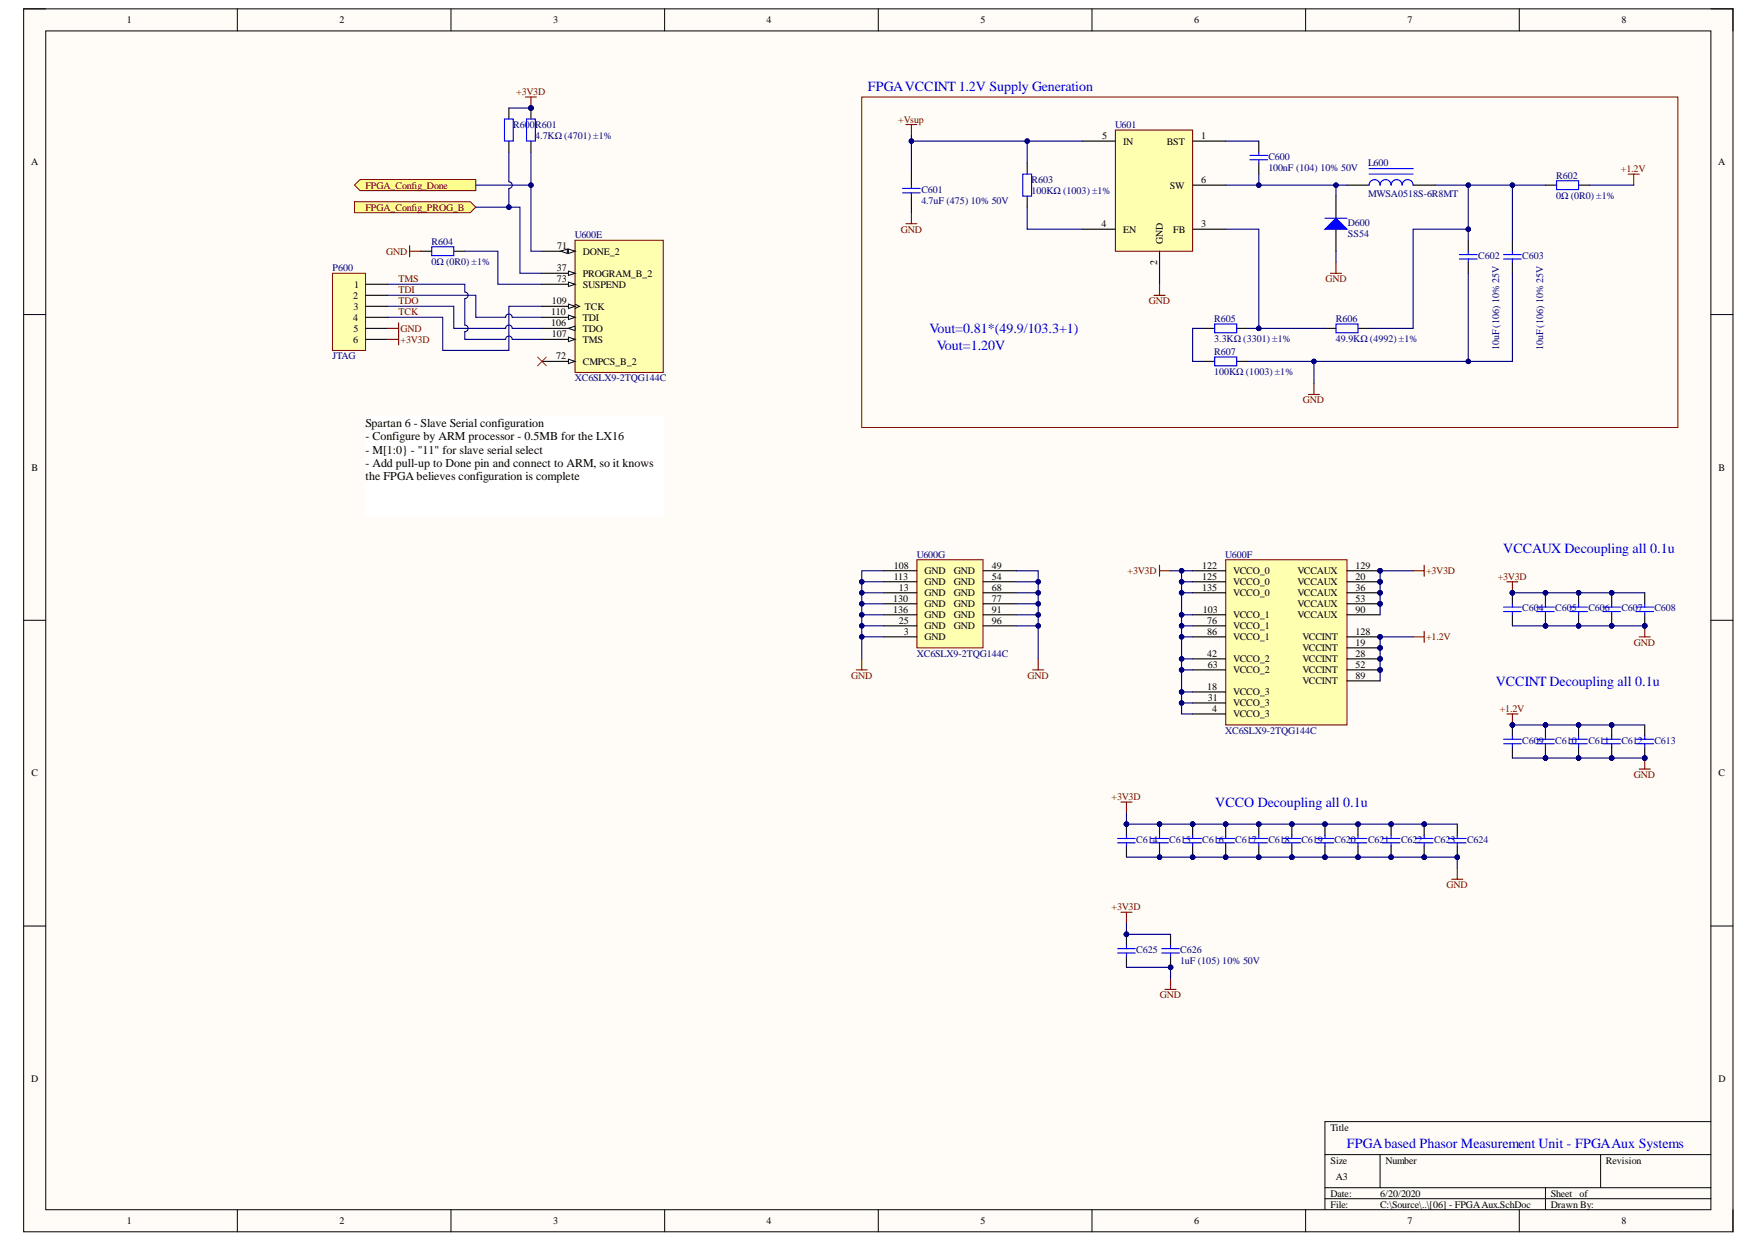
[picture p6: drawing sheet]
<svg xmlns="http://www.w3.org/2000/svg" width="297mm" height="210mm" viewBox="0 0 297 210" stroke-linecap="round" stroke-linejoin="round" font-family="sans-serif">
<defs><g id="words">
<g font-size="2.4" fill="#00f">
<text x="146.6" y="15.3">FPGAVCCINT 1.2V Supply Generation</text>
<text x="157" y="56.3">Vout=0.81*(49.9/103.3+1)</text>
<text x="158.3" y="59.1">Vout=1.20V</text>
<text x="254" y="93.5">VCCAUX Decoupling all 0.1u</text>
<text x="252.7" y="115.9">VCCINT Decoupling all 0.1u</text>
<text x="205.3" y="136.4">VCCO Decoupling all 0.1u</text>
<text x="227.6" y="194">FPGAbased Phasor Measurement Unit - FPGAAux Systems</text>
</g>
<g font-size="2">
<text x="61.8" y="72.2">Spartan 6 - Slave Serial configuration</text>
<text x="61.8" y="74.4">- Configure by ARM processor - 0.5MB for the LX16</text>
<text x="61.8" y="76.7">- M[1:0} - &quot;11&quot; for slave serial select</text>
<text x="61.8" y="78.9">- Add pull-up to Done pin and connect to ARM, so it knows</text>
<text x="61.8" y="81.2">t</text>
<text x="62.4" y="81.2">he FPGA believes configuration is complete</text>
</g>
<g font-size="1.7">
<text x="21.4" y="3.9">1</text>
<text x="57.4" y="3.9">2</text>
<text x="93.5" y="3.9">3</text>
<text x="129.5" y="3.9">4</text>
<text x="165.7" y="3.9">5</text>
<text x="201.8" y="3.9">6</text>
<text x="237.8" y="3.9">7</text>
<text x="274" y="3.9">8</text>
<text x="186.2" y="23.5">5</text>
<text x="203" y="23.5">1</text>
<text x="5.2" y="27.9">A</text>
<text x="189.8" y="24.4">IN</text>
<text x="197.1" y="24.4">BST</text>
<text x="290.3" y="27.9">A</text>
<text x="197.6" y="31.9">SW</text>
<text x="203" y="30.9">6</text>
<text x="186.1" y="38.4">4</text>
<text x="189.8" y="39.3">EN</text>
<text x="196.5" y="41.2" transform="rotate(-90 196.5 41.2)">GND</text>
<text x="198.2" y="39.3">FB</text>
<text x="203" y="38.4">3</text>
<text x="94.1" y="45.8">37</text>
<text x="94.1" y="47.7">73</text>
<text x="94.2" y="42.1">71</text>
<text x="98.5" y="46.7">PROGRAM_B_2</text>
<text x="98.5" y="43">DONE_2</text>
<text x="195.5" y="44.7" transform="rotate(-90 195.5 44.7)">2</text>
<text x="59.6" y="50.5">2</text>
<text x="59.7" y="52.3">3</text>
<text x="59.8" y="48.6">1</text>
<text x="93.2" y="53.3">110</text>
<text x="93.2" y="51.4">109</text>
<text x="98.5" y="48.6">SUSPEND</text>
<text x="98.8" y="52.3">TCK</text>
<text x="59.6" y="54.2">4</text>
<text x="59.6" y="57.9">6</text>
<text x="59.7" y="56">5</text>
<text x="93.2" y="55.1">106</text>
<text x="93.2" y="57">107</text>
<text x="98.5" y="54.2">TDI</text>
<text x="98.5" y="57.9">TMS</text>
<text x="98.5" y="56">TDO</text>
<text x="94" y="60.7">72</text>
<text x="98.5" y="61.6">CMPCS_B_2</text>
<text x="5.3" y="79.6">B</text>
<text x="290.4" y="79.6">B</text>
<text x="150.9" y="101.7">130</text>
<text x="151" y="96.1">108</text>
<text x="151" y="98">113</text>
<text x="151.9" y="99.8">13</text>
<text x="156.2" y="97.1">GND</text>
<text x="156.2" y="98.9">GND</text>
<text x="156.2" y="100.8">GND</text>
<text x="161.2" y="97.1">GND</text>
<text x="161.2" y="98.9">GND</text>
<text x="161.2" y="100.8">GND</text>
<text x="167.6" y="96.1">49</text>
<text x="167.6" y="98">54</text>
<text x="167.6" y="99.8">68</text>
<text x="167.6" y="101.7">77</text>
<text x="203.1" y="96.1">122</text>
<text x="203.1" y="98">125</text>
<text x="203.1" y="99.8">135</text>
<text x="208.4" y="97.1">VCCO_0</text>
<text x="208.4" y="98.9">VCCO_0</text>
<text x="208.4" y="100.8">VCCO_0</text>
<text x="219.2" y="97.1">VCCAUX</text>
<text x="219.2" y="98.9">VCCAUX</text>
<text x="219.2" y="100.8">VCCAUX</text>
<text x="229" y="96.1">129</text>
<text x="229" y="98">20</text>
<text x="229" y="99.8">36</text>
<text x="229" y="101.7">53</text>
<text x="150.9" y="103.6">136</text>
<text x="151.9" y="105.4">25</text>
<text x="152.7" y="107.3">3</text>
<text x="156.2" y="102.6">GND</text>
<text x="156.2" y="104.5">GND</text>
<text x="156.2" y="106.4">GND</text>
<text x="161.2" y="102.6">GND</text>
<text x="161.2" y="104.5">GND</text>
<text x="161.2" y="106.4">GND</text>
<text x="167.6" y="103.6">91</text>
<text x="167.6" y="105.4">96</text>
<text x="203.2" y="103.6">103</text>
<text x="204" y="105.4">76</text>
<text x="204" y="107.3">86</text>
<text x="208.4" y="104.5">VCCO_1</text>
<text x="208.4" y="106.4">VCCO_1</text>
<text x="219.2" y="102.6">VCCAUX</text>
<text x="219.2" y="104.5">VCCAUX</text>
<text x="229" y="103.6">90</text>
<text x="229" y="107.3">128</text>
<text x="156.2" y="108.2">GND</text>
<text x="204" y="111">42</text>
<text x="204.1" y="112.9">63</text>
<text x="208.4" y="108.2">VCCO_1</text>
<text x="208.4" y="111.9">VCCO_2</text>
<text x="208.4" y="113.8">VCCO_2</text>
<text x="220.1" y="108.2">VCCINT</text>
<text x="220.1" y="110.1">VCCINT</text>
<text x="220.1" y="111.9">VCCINT</text>
<text x="220.1" y="113.8">VCCINT</text>
<text x="229" y="109.1">19</text>
<text x="229" y="111">28</text>
<text x="229" y="112.9">52</text>
<text x="204" y="116.6">18</text>
<text x="204.1" y="118.4">31</text>
<text x="208.4" y="117.5">VCCO_3</text>
<text x="208.4" y="119.4">VCCO_3</text>
<text x="220.1" y="115.7">VCCINT</text>
<text x="229" y="114.7">89</text>
<text x="204.8" y="120.3">4</text>
<text x="208.4" y="121.2">VCCO_3</text>
<text x="5.3" y="131.2">C</text>
<text x="290.4" y="131.2">C</text>
<text x="5.2" y="182.9">D</text>
<text x="290.4" y="182.9">D</text>
<text x="224.8" y="191.1">Title</text>
<text x="224.8" y="196.6">Size</text>
<text x="234.1" y="196.6">Number</text>
<text x="271.3" y="196.6">Revision</text>
<text x="224.8" y="202.2">Date:</text>
<text x="225.7" y="199.4">A3</text>
<text x="233.2" y="202.2">6/20/2020</text>
<text x="262" y="202.2">Sheet</text>
<text x="266.9" y="202.2">of</text>
<text x="21.4" y="206.9">1</text>
<text x="57.4" y="206.9">2</text>
<text x="93.5" y="206.9">3</text>
<text x="129.5" y="206.9">4</text>
<text x="165.7" y="206.9">5</text>
<text x="201.8" y="206.9">6</text>
<text x="224.8" y="204.1">File:</text>
<text x="233.2" y="204.1">C:\Source\..\[06] - FPGAAux.SchDoc</text>
<text x="237.8" y="206.9">7</text>
<text x="262" y="204.1">Drawn By:</text>
<text x="274" y="206.9">8</text>
</g>
<g font-size="1.7" fill="#800000">
<text x="87.2" y="16.1">+3V3D</text>
<text x="151.8" y="20.7">+Vsup</text>
<text x="273.9" y="29.1">+1.2V</text>
<text x="61.8" y="31.9">FPGA_Config_Done</text>
<text x="61.8" y="35.6">FPGA_Config_PROG_B</text>
<text x="152.2" y="39.3">GND</text>
<text x="65.2" y="43">GND</text>
<text x="67.3" y="47.7">TMS</text>
<text x="224" y="47.7">GND</text>
<text x="67.3" y="49.5">TDI</text>
<text x="67.3" y="51.4">TDO</text>
<text x="67.3" y="53.3">TCK</text>
<text x="194.1" y="51.4">GND</text>
<text x="67.7" y="56">GND</text>
<text x="67.7" y="57.9">+3V3D</text>
<text x="220.1" y="68.1">GND</text>
<text x="190.5" y="97.1">+3V3D</text>
<text x="241" y="97.1">+3V3D</text>
<text x="253.1" y="98">+3V3D</text>
<text x="241" y="108.2">+1.2V</text>
<text x="276.1" y="109.1">GND</text>
<text x="143.8" y="114.7">GND</text>
<text x="173.6" y="114.7">GND</text>
<text x="253.4" y="120.3">+1.2V</text>
<text x="276.1" y="131.5">GND</text>
<text x="187.8" y="135.2">+3V3D</text>
<text x="187.8" y="153.8">+3V3D</text>
<text x="244.4" y="150.1">GND</text>
<text x="195.9" y="168.7">GND</text>
</g>
<g font-size="1.7" fill="#000080">
<text x="86.7" y="21.6">R600R601</text>
<text x="90.4" y="23.5">4.7KΩ (4701) ±1%</text>
<text x="188.4" y="21.6">U601</text>
<text x="214.3" y="27.1">C600</text>
<text x="214.3" y="28.9">100nF (104) 10% 50V</text>
<text x="231.1" y="28">L600</text>
<text x="155.7" y="32.6">C601</text>
<text x="155.7" y="34.5">4.7uF (475) 10% 50V</text>
<text x="174.3" y="30.9">R603</text>
<text x="174.3" y="32.8">100KΩ (1003) ±1%</text>
<text x="231.1" y="33.3">MWSA0518S-6R8MT</text>
<text x="263" y="30.2">R602</text>
<text x="263" y="33.6">0Ω (0R0) ±1%</text>
<text x="72.9" y="41.3">R604</text>
<text x="97.1" y="40.2">U600E</text>
<text x="227.8" y="38.2">D600</text>
<text x="227.8" y="40.1">SS54</text>
<text x="56.2" y="45.8">P600</text>
<text x="72.9" y="44.7">0Ω (0R0) ±1%</text>
<text x="249.8" y="43.8">C602</text>
<text x="257.2" y="43.8">C603</text>
<text x="205.2" y="59.9">R607</text>
<text x="205.2" y="54.4">R605</text>
<text x="205.2" y="57.7">3.3KΩ (3301) ±1%</text>
<text x="225.7" y="54.4">R606</text>
<text x="225.7" y="57.7">49.9KΩ (4992) ±1%</text>
<text x="253.3" y="59.2" transform="rotate(-90 253.3 59.2)">10uF (106) 10% 25V</text>
<text x="260.8" y="59.2" transform="rotate(-90 260.8 59.2)">10uF (106) 10% 25V</text>
<text x="56.2" y="60.7">JTAG</text>
<text x="97.1" y="64.4">XC6SLX9-2TQG144C</text>
<text x="205.2" y="63.3">100KΩ (1003) ±1%</text>
<text x="154.9" y="94.3">U600G</text>
<text x="207" y="94.3">U600F</text>
<text x="257.2" y="103.3">C604</text>
<text x="262.8" y="103.3">C605</text>
<text x="268.4" y="103.3">C606</text>
<text x="274" y="103.3">C607</text>
<text x="279.5" y="103.3">C608</text>
<text x="154.9" y="111">XC6SLX9-2TQG144C</text>
<text x="207" y="124">XC6SLX9-2TQG144C</text>
<text x="257.2" y="125.7">C609</text>
<text x="262.8" y="125.7">C610</text>
<text x="268.4" y="125.7">C611</text>
<text x="274" y="125.7">C612</text>
<text x="279.5" y="125.7">C613</text>
<text x="192" y="142.5">C614</text>
<text x="197.6" y="142.5">C615</text>
<text x="203.1" y="142.5">C616</text>
<text x="208.7" y="142.5">C617</text>
<text x="214.3" y="142.5">C618</text>
<text x="219.9" y="142.5">C619</text>
<text x="225.5" y="142.5">C620</text>
<text x="231.1" y="142.5">C621</text>
<text x="236.7" y="142.5">C622</text>
<text x="242.3" y="142.5">C623</text>
<text x="247.9" y="142.5">C624</text>
<text x="192" y="161.1">C625</text>
<text x="199.4" y="161.1">C626</text>
<text x="199.4" y="162.9">1uF (105) 10% 50V</text>
</g>
</g></defs>
<path d="M4 1.5h288.8v206.7h-288.8z" fill-rule="evenodd" fill="#fffcf8"/>
<path d="M4 1.5h288.8v206.7h-288.8z" fill="none" stroke="#000" stroke-width=".17"/>
<path d="M7.7 5.2h281.4v199.2h-281.4z" fill-rule="evenodd" fill="#fffcf8"/>
<g fill="none" stroke="#000" stroke-width=".17">
<path d="M4 1.5h3.7M7.7 5.2h281.4v199.2h-281.4zM40.1 1.5v3.7M76.2 1.5v3.7M112.3 1.5v3.7M148.4 1.5v3.7M184.5 1.5v3.7M220.6 1.5v3.7M256.7 1.5v3.7M289.1 1.5h3.7v3.7M4 53.2h3.7M289.1 53.2h3.7"/>
<path d="M4 104.8h3.7M289.1 104.8h3.7M4 156.5h3.7M289.1 156.5h3.7M223.9 195.1h65.2M233.2 195.1v5.6M270.4 195.1v5.6M289.1 189.6h-65.2v14.8M40.1 204.4v3.8M76.2 204.4v3.8M112.3 204.4v3.8M148.4 204.4v3.8"/>
<path d="M184.5 204.4v3.8M220.6 204.4v3.8M223.9 200.7h65.2M223.9 202.6h65.2M256.7 204.4v3.8M261.1 200.7v3.7M292.8 204.4v3.8"/>
</g>
<path d="M97.2 40.6h14.9v22.3h-14.9z" fill-rule="evenodd" fill="#ffffb0"/>
<path d="M97.2 40.6h14.9v22.3h-14.9z" fill="none" stroke="#800000" stroke-width=".17"/>
<path d="M91.6 46.2h5.6" fill="none" stroke="#000" stroke-width=".19"/>
<path d="M96 45.8l1.2 .4-1.2 .4z" fill="#f8fcff"/>
<path d="M96 45.8l1.2 .4-1.2 .4z" fill="none" stroke="#000" stroke-width=".17"/>
<path d="M91.6 61.1h5.6" fill="none" stroke="#000" stroke-width=".19"/>
<path d="M96 60.7l1.2 .4-1.2 .3z" fill="#f8fcff"/>
<path d="M96 60.7l1.2 .4-1.2 .3z" fill="none" stroke="#000" stroke-width=".17"/>
<path d="M91.6 42.5h5.6" fill="none" stroke="#000" stroke-width=".19"/>
<path d="M96 42.1l1.2 .4-1.2 .3z" fill="#f8fcff"/>
<path d="M96 42.1l1.2 .4-1.2 .3z" fill="none" stroke="#000" stroke-width=".17"/>
<path d="M94.7 42.5l1.2-.4v.7z" fill="#f8fcff"/>
<path d="M94.7 42.5l1.2-.4v.7z" fill="none" stroke="#000" stroke-width=".17"/>
<path d="M91.6 51.8h5.6" fill="none" stroke="#000" stroke-width=".19"/>
<path d="M96 51.4l1.2 .4-1.2 .3z" fill="#f8fcff"/>
<path d="M96 51.4l1.2 .4-1.2 .3zM97.2 51.4l.7 .4-.7 .3" fill="none" stroke="#000" stroke-width=".17"/>
<path d="M91.6 53.6h5.6" fill="none" stroke="#000" stroke-width=".19"/>
<path d="M96 53.3l1.2 .3-1.2 .4z" fill="#f8fcff"/>
<path d="M96 53.3l1.2 .3-1.2 .4z" fill="none" stroke="#000" stroke-width=".17"/>
<path d="M91.6 57.4h5.6" fill="none" stroke="#000" stroke-width=".19"/>
<path d="M96 57l1.2 .4-1.2 .3z" fill="#f8fcff"/>
<path d="M96 57l1.2 .4-1.2 .3z" fill="none" stroke="#000" stroke-width=".17"/>
<path d="M91.6 55.5h5.6" fill="none" stroke="#000" stroke-width=".19"/>
<path d="M96 55.5l1.2-.4v.8z" fill="#f8fcff"/>
<path d="M96 55.5l1.2-.4v.8z" fill="none" stroke="#000" stroke-width=".17"/>
<path d="M91.6 48h5.6" fill="none" stroke="#000" stroke-width=".19"/>
<path d="M96 47.7l1.2 .3-1.2 .4z" fill="#f8fcff"/>
<path d="M96 47.7l1.2 .3-1.2 .4z" fill="none" stroke="#000" stroke-width=".17"/>
<circle cx="233.2" cy="96.5" r=".38" fill="#000080"/>
<circle cx="233.2" cy="96.5" r=".38" fill="none" stroke="#000080" stroke-width=".17"/>
<circle cx="233.2" cy="98.3" r=".37" fill="#000080"/>
<circle cx="233.2" cy="98.3" r=".37" fill="none" stroke="#000080" stroke-width=".17"/>
<circle cx="233.2" cy="100.2" r=".37" fill="#000080"/>
<circle cx="233.2" cy="100.2" r=".37" fill="none" stroke="#000080" stroke-width=".17"/>
<circle cx="233.2" cy="102" r=".37" fill="#000080"/>
<circle cx="233.2" cy="102" r=".37" fill="none" stroke="#000080" stroke-width=".17"/>
<circle cx="233.2" cy="107.6" r=".37" fill="#000080"/>
<circle cx="233.2" cy="107.6" r=".37" fill="none" stroke="#000080" stroke-width=".17"/>
<circle cx="233.2" cy="109.5" r=".37" fill="#000080"/>
<circle cx="233.2" cy="109.5" r=".37" fill="none" stroke="#000080" stroke-width=".17"/>
<circle cx="233.2" cy="111.4" r=".37" fill="#000080"/>
<circle cx="233.2" cy="111.4" r=".37" fill="none" stroke="#000080" stroke-width=".17"/>
<circle cx="233.2" cy="113.2" r=".38" fill="#000080"/>
<circle cx="233.2" cy="113.2" r=".38" fill="none" stroke="#000080" stroke-width=".17"/>
<path d="M207.1 94.6h20.5v27.9h-20.5z" fill-rule="evenodd" fill="#ffffb0"/>
<path d="M207.1 94.6h20.5v27.9h-20.5z" fill="none" stroke="#800000" stroke-width=".17"/>
<path d="M227.6 96.5h5.6" fill="none" stroke="#000" stroke-width=".19"/>
<circle cx="233.2" cy="96.5" r=".38" fill="#000080"/>
<circle cx="233.2" cy="96.5" r=".38" fill="none" stroke="#000080" stroke-width=".17"/>
<path d="M227.6 98.3h5.6" fill="none" stroke="#000" stroke-width=".19"/>
<circle cx="233.2" cy="98.3" r=".37" fill="#000080"/>
<circle cx="233.2" cy="98.3" r=".37" fill="none" stroke="#000080" stroke-width=".17"/>
<path d="M227.6 100.2h5.6" fill="none" stroke="#000" stroke-width=".19"/>
<circle cx="233.2" cy="100.2" r=".37" fill="#000080"/>
<circle cx="233.2" cy="100.2" r=".37" fill="none" stroke="#000080" stroke-width=".17"/>
<path d="M227.6 102h5.6" fill="none" stroke="#000" stroke-width=".19"/>
<circle cx="233.2" cy="102" r=".37" fill="#000080"/>
<circle cx="233.2" cy="102" r=".37" fill="none" stroke="#000080" stroke-width=".17"/>
<path d="M227.6 103.9h5.6M227.6 107.6h5.6" fill="none" stroke="#000" stroke-width=".19"/>
<circle cx="233.2" cy="107.6" r=".37" fill="#000080"/>
<circle cx="233.2" cy="107.6" r=".37" fill="none" stroke="#000080" stroke-width=".17"/>
<path d="M227.6 109.5h5.6" fill="none" stroke="#000" stroke-width=".19"/>
<circle cx="233.2" cy="109.5" r=".37" fill="#000080"/>
<circle cx="233.2" cy="109.5" r=".37" fill="none" stroke="#000080" stroke-width=".17"/>
<path d="M227.6 111.4h5.6" fill="none" stroke="#000" stroke-width=".19"/>
<circle cx="233.2" cy="111.4" r=".37" fill="#000080"/>
<circle cx="233.2" cy="111.4" r=".37" fill="none" stroke="#000080" stroke-width=".17"/>
<path d="M227.6 113.2h5.6" fill="none" stroke="#000" stroke-width=".19"/>
<circle cx="233.2" cy="113.2" r=".38" fill="#000080"/>
<circle cx="233.2" cy="113.2" r=".38" fill="none" stroke="#000080" stroke-width=".17"/>
<path d="M201.5 96.5h5.6M201.5 98.3h5.6M201.5 100.2h5.6M201.5 103.9h5.6M201.5 105.8h5.6M201.5 107.6h5.6M201.5 111.4h5.6M201.5 113.2h5.6M201.5 116.9h5.6M201.5 118.8h5.6M227.6 115.1h5.6M201.5 120.7h5.6" fill="none" stroke="#000" stroke-width=".19"/>
<path d="M154.9 94.6h11.2v14.9h-11.2z" fill-rule="evenodd" fill="#ffffb0"/>
<path d="M154.9 94.6h11.2v14.9h-11.2z" fill="none" stroke="#800000" stroke-width=".17"/>
<g fill="none" stroke="#000" stroke-width=".19">
<path d="M149.3 96.5h5.6M149.3 98.3h5.6M166.1 96.5h5.6M166.1 98.3h5.6M149.3 100.2h5.6M149.3 102h5.6M149.3 103.9h5.6M149.3 105.8h5.6M149.3 107.6h5.6M166.1 100.2h5.6M166.1 102h5.6M166.1 103.9h5.6"/>
<path d="M166.1 105.8h5.6"/>
</g>
<path d="M195.9 95.5v1.9M195.9 96.5h1.9M144.7 113.2h1.8M145.6 111.4v1.8M174.5 113.2h1.9M175.4 111.4v1.8M189.4 135.6h1.9M190.3 135.6v1.8M245.3 148.6h1.9M246.2 146.7v1.9" fill="none" stroke="#800000" stroke-width=".19"/>
<circle cx="190.3" cy="139.3" r=".37" fill="#000080"/>
<circle cx="190.3" cy="139.3" r=".37" fill="none" stroke="#000080" stroke-width=".17"/>
<path d="M190.3 139.3v1.8M190.3 143v1.9" fill="none" stroke="#000" stroke-width=".19"/>
<circle cx="190.3" cy="139.3" r=".37" fill="#000080"/>
<circle cx="190.3" cy="139.3" r=".37" fill="none" stroke="#000080" stroke-width=".17"/>
<path d="M188.8 141.7h3M188.8 142.4h3M190.3 141.1v.6M190.3 142.4v.6" fill="none" stroke="#00f" stroke-width=".19"/>
<circle cx="195.9" cy="144.9" r=".37" fill="#000080"/>
<circle cx="195.9" cy="144.9" r=".37" fill="none" stroke="#000080" stroke-width=".17"/>
<circle cx="195.9" cy="139.3" r=".37" fill="#000080"/>
<circle cx="195.9" cy="139.3" r=".37" fill="none" stroke="#000080" stroke-width=".17"/>
<path d="M195.9 143v1.9" fill="none" stroke="#000" stroke-width=".19"/>
<circle cx="195.9" cy="144.9" r=".37" fill="#000080"/>
<circle cx="195.9" cy="144.9" r=".37" fill="none" stroke="#000080" stroke-width=".17"/>
<path d="M195.9 139.3v1.8" fill="none" stroke="#000" stroke-width=".19"/>
<circle cx="195.9" cy="139.3" r=".37" fill="#000080"/>
<circle cx="195.9" cy="139.3" r=".37" fill="none" stroke="#000080" stroke-width=".17"/>
<path d="M194.4 141.7h3M194.4 142.4h3M195.9 141.1v.6M195.9 142.4v.6" fill="none" stroke="#00f" stroke-width=".19"/>
<circle cx="201.5" cy="144.9" r=".38" fill="#000080"/>
<circle cx="201.5" cy="144.9" r=".38" fill="none" stroke="#000080" stroke-width=".17"/>
<circle cx="201.5" cy="139.3" r=".37" fill="#000080"/>
<circle cx="201.5" cy="139.3" r=".37" fill="none" stroke="#000080" stroke-width=".17"/>
<path d="M201.5 143v1.9" fill="none" stroke="#000" stroke-width=".19"/>
<circle cx="201.5" cy="144.9" r=".38" fill="#000080"/>
<circle cx="201.5" cy="144.9" r=".38" fill="none" stroke="#000080" stroke-width=".17"/>
<path d="M201.5 139.3v1.8" fill="none" stroke="#000" stroke-width=".19"/>
<circle cx="201.5" cy="139.3" r=".37" fill="#000080"/>
<circle cx="201.5" cy="139.3" r=".37" fill="none" stroke="#000080" stroke-width=".17"/>
<path d="M200 141.7h3M200 142.4h3M201.5 141.1v.6M201.5 142.4v.6" fill="none" stroke="#00f" stroke-width=".19"/>
<circle cx="207.1" cy="144.9" r=".37" fill="#000080"/>
<circle cx="207.1" cy="144.9" r=".37" fill="none" stroke="#000080" stroke-width=".17"/>
<circle cx="207.1" cy="139.3" r=".37" fill="#000080"/>
<circle cx="207.1" cy="139.3" r=".37" fill="none" stroke="#000080" stroke-width=".17"/>
<path d="M207.1 143v1.9" fill="none" stroke="#000" stroke-width=".19"/>
<circle cx="207.1" cy="144.9" r=".37" fill="#000080"/>
<circle cx="207.1" cy="144.9" r=".37" fill="none" stroke="#000080" stroke-width=".17"/>
<path d="M207.1 139.3v1.8" fill="none" stroke="#000" stroke-width=".19"/>
<circle cx="207.1" cy="139.3" r=".37" fill="#000080"/>
<circle cx="207.1" cy="139.3" r=".37" fill="none" stroke="#000080" stroke-width=".17"/>
<path d="M205.6 141.7h3M205.6 142.4h3M207.1 141.1v.6M207.1 142.4v.6" fill="none" stroke="#00f" stroke-width=".19"/>
<circle cx="212.7" cy="144.9" r=".38" fill="#000080"/>
<circle cx="212.7" cy="144.9" r=".38" fill="none" stroke="#000080" stroke-width=".17"/>
<circle cx="212.7" cy="139.3" r=".37" fill="#000080"/>
<circle cx="212.7" cy="139.3" r=".37" fill="none" stroke="#000080" stroke-width=".17"/>
<path d="M212.7 143v1.9" fill="none" stroke="#000" stroke-width=".19"/>
<circle cx="212.7" cy="144.9" r=".38" fill="#000080"/>
<circle cx="212.7" cy="144.9" r=".38" fill="none" stroke="#000080" stroke-width=".17"/>
<path d="M212.7 139.3v1.8" fill="none" stroke="#000" stroke-width=".19"/>
<circle cx="212.7" cy="139.3" r=".37" fill="#000080"/>
<circle cx="212.7" cy="139.3" r=".37" fill="none" stroke="#000080" stroke-width=".17"/>
<path d="M211.2 141.7h3M211.2 142.4h3M212.7 141.1v.6M212.7 142.4v.6" fill="none" stroke="#00f" stroke-width=".19"/>
<circle cx="218.3" cy="144.9" r=".37" fill="#000080"/>
<circle cx="218.3" cy="144.9" r=".37" fill="none" stroke="#000080" stroke-width=".17"/>
<circle cx="218.3" cy="139.3" r=".37" fill="#000080"/>
<circle cx="218.3" cy="139.3" r=".37" fill="none" stroke="#000080" stroke-width=".17"/>
<path d="M218.3 143v1.9" fill="none" stroke="#000" stroke-width=".19"/>
<circle cx="218.3" cy="144.9" r=".37" fill="#000080"/>
<circle cx="218.3" cy="144.9" r=".37" fill="none" stroke="#000080" stroke-width=".17"/>
<path d="M218.3 139.3v1.8" fill="none" stroke="#000" stroke-width=".19"/>
<circle cx="218.3" cy="139.3" r=".37" fill="#000080"/>
<circle cx="218.3" cy="139.3" r=".37" fill="none" stroke="#000080" stroke-width=".17"/>
<path d="M216.8 141.7h3M216.8 142.4h3M218.3 141.1v.6M218.3 142.4v.6" fill="none" stroke="#00f" stroke-width=".19"/>
<circle cx="223.9" cy="144.9" r=".37" fill="#000080"/>
<circle cx="223.9" cy="144.9" r=".37" fill="none" stroke="#000080" stroke-width=".17"/>
<circle cx="223.9" cy="139.3" r=".37" fill="#000080"/>
<circle cx="223.9" cy="139.3" r=".37" fill="none" stroke="#000080" stroke-width=".17"/>
<path d="M223.9 143v1.9" fill="none" stroke="#000" stroke-width=".19"/>
<circle cx="223.9" cy="144.9" r=".37" fill="#000080"/>
<circle cx="223.9" cy="144.9" r=".37" fill="none" stroke="#000080" stroke-width=".17"/>
<path d="M223.9 139.3v1.8" fill="none" stroke="#000" stroke-width=".19"/>
<circle cx="223.9" cy="139.3" r=".37" fill="#000080"/>
<circle cx="223.9" cy="139.3" r=".37" fill="none" stroke="#000080" stroke-width=".17"/>
<path d="M222.4 141.7h3M222.4 142.4h3M223.9 141.1v.6M223.9 142.4v.6" fill="none" stroke="#00f" stroke-width=".19"/>
<circle cx="229.5" cy="144.9" r=".37" fill="#000080"/>
<circle cx="229.5" cy="144.9" r=".37" fill="none" stroke="#000080" stroke-width=".17"/>
<circle cx="229.5" cy="139.3" r=".37" fill="#000080"/>
<circle cx="229.5" cy="139.3" r=".37" fill="none" stroke="#000080" stroke-width=".17"/>
<path d="M229.5 143v1.9" fill="none" stroke="#000" stroke-width=".19"/>
<circle cx="229.5" cy="144.9" r=".37" fill="#000080"/>
<circle cx="229.5" cy="144.9" r=".37" fill="none" stroke="#000080" stroke-width=".17"/>
<path d="M229.5 139.3v1.8" fill="none" stroke="#000" stroke-width=".19"/>
<circle cx="229.5" cy="139.3" r=".37" fill="#000080"/>
<circle cx="229.5" cy="139.3" r=".37" fill="none" stroke="#000080" stroke-width=".17"/>
<path d="M228 141.7h2.9M228 142.4h2.9M229.5 141.1v.6M229.5 142.4v.6" fill="none" stroke="#00f" stroke-width=".19"/>
<circle cx="235" cy="144.9" r=".37" fill="#000080"/>
<circle cx="235" cy="144.9" r=".37" fill="none" stroke="#000080" stroke-width=".17"/>
<circle cx="235" cy="139.3" r=".37" fill="#000080"/>
<circle cx="235" cy="139.3" r=".37" fill="none" stroke="#000080" stroke-width=".17"/>
<path d="M235 143v1.9" fill="none" stroke="#000" stroke-width=".19"/>
<circle cx="235" cy="144.9" r=".37" fill="#000080"/>
<circle cx="235" cy="144.9" r=".37" fill="none" stroke="#000080" stroke-width=".17"/>
<path d="M235 139.3v1.8" fill="none" stroke="#000" stroke-width=".19"/>
<circle cx="235" cy="139.3" r=".37" fill="#000080"/>
<circle cx="235" cy="139.3" r=".37" fill="none" stroke="#000080" stroke-width=".17"/>
<path d="M233.6 141.7h2.9M233.6 142.4h2.9M235 141.1v.6M235 142.4v.6" fill="none" stroke="#00f" stroke-width=".19"/>
<circle cx="240.6" cy="144.9" r=".37" fill="#000080"/>
<circle cx="240.6" cy="144.9" r=".37" fill="none" stroke="#000080" stroke-width=".17"/>
<circle cx="240.6" cy="139.3" r=".37" fill="#000080"/>
<circle cx="240.6" cy="139.3" r=".37" fill="none" stroke="#000080" stroke-width=".17"/>
<path d="M240.6 143v1.9" fill="none" stroke="#000" stroke-width=".19"/>
<circle cx="240.6" cy="144.9" r=".37" fill="#000080"/>
<circle cx="240.6" cy="144.9" r=".37" fill="none" stroke="#000080" stroke-width=".17"/>
<path d="M240.6 139.3v1.8" fill="none" stroke="#000" stroke-width=".19"/>
<circle cx="240.6" cy="139.3" r=".37" fill="#000080"/>
<circle cx="240.6" cy="139.3" r=".37" fill="none" stroke="#000080" stroke-width=".17"/>
<path d="M239.1 141.7h3M239.1 142.4h3M240.6 141.1v.6M240.6 142.4v.6" fill="none" stroke="#00f" stroke-width=".19"/>
<circle cx="246.2" cy="144.9" r=".37" fill="#000080"/>
<circle cx="246.2" cy="144.9" r=".37" fill="none" stroke="#000080" stroke-width=".17"/>
<path d="M246.2 143v1.9" fill="none" stroke="#000" stroke-width=".19"/>
<circle cx="246.2" cy="144.9" r=".37" fill="#000080"/>
<circle cx="246.2" cy="144.9" r=".37" fill="none" stroke="#000080" stroke-width=".17"/>
<path d="M246.2 139.3v1.8" fill="none" stroke="#000" stroke-width=".19"/>
<path d="M244.7 141.7h3M244.7 142.4h3M246.2 141.1v.6M246.2 142.4v.6" fill="none" stroke="#00f" stroke-width=".19"/>
<circle cx="190.3" cy="157.9" r=".38" fill="#000080"/>
<circle cx="190.3" cy="157.9" r=".38" fill="none" stroke="#000080" stroke-width=".17"/>
<path d="M190.3 157.9v1.9M190.3 161.6v1.9" fill="none" stroke="#000" stroke-width=".19"/>
<circle cx="190.3" cy="157.9" r=".38" fill="#000080"/>
<circle cx="190.3" cy="157.9" r=".38" fill="none" stroke="#000080" stroke-width=".17"/>
<path d="M190.3 159.8v.5M188.8 160.3h3M188.8 161.1h3M190.3 161.1v.5" fill="none" stroke="#00f" stroke-width=".19"/>
<circle cx="197.8" cy="163.5" r=".37" fill="#000080"/>
<circle cx="197.8" cy="163.5" r=".37" fill="none" stroke="#000080" stroke-width=".17"/>
<path d="M197.8 161.6v1.9" fill="none" stroke="#000" stroke-width=".19"/>
<circle cx="197.8" cy="163.5" r=".37" fill="#000080"/>
<circle cx="197.8" cy="163.5" r=".37" fill="none" stroke="#000080" stroke-width=".17"/>
<path d="M197.8 157.9v1.9" fill="none" stroke="#000" stroke-width=".19"/>
<path d="M197.8 159.8v.5M196.3 160.3h3M196.3 161.1h3M197.8 161.1v.5" fill="none" stroke="#00f" stroke-width=".19"/>
<path d="M238.8 107.6h1.8M240.6 106.7v1.9M254.6 120.7h1.9M255.5 120.7v1.8M189.4 154.2h1.9M190.3 154.2v1.8M196.8 167.2h1.9M197.8 165.3v1.9" fill="none" stroke="#800000" stroke-width=".19"/>
<circle cx="255.5" cy="122.5" r=".37" fill="#000080"/>
<circle cx="255.5" cy="122.5" r=".37" fill="none" stroke="#000080" stroke-width=".17"/>
<path d="M277 130h1.8M277.9 128.1v1.9" fill="none" stroke="#800000" stroke-width=".19"/>
<circle cx="277.9" cy="128.1" r=".37" fill="#000080"/>
<circle cx="277.9" cy="128.1" r=".37" fill="none" stroke="#000080" stroke-width=".17"/>
<circle cx="255.5" cy="122.5" r=".37" fill="#000080"/>
<circle cx="255.5" cy="122.5" r=".37" fill="none" stroke="#000080" stroke-width=".17"/>
<path d="M255.5 122.5v1.9M255.5 126.3v1.8" fill="none" stroke="#000" stroke-width=".19"/>
<circle cx="255.5" cy="122.5" r=".37" fill="#000080"/>
<circle cx="255.5" cy="122.5" r=".37" fill="none" stroke="#000080" stroke-width=".17"/>
<path d="M254.1 124.9h2.9M254.1 125.7h2.9M255.5 124.4v.5M255.5 125.7v.6" fill="none" stroke="#00f" stroke-width=".19"/>
<circle cx="261.1" cy="128.1" r=".37" fill="#000080"/>
<circle cx="261.1" cy="128.1" r=".37" fill="none" stroke="#000080" stroke-width=".17"/>
<circle cx="261.1" cy="122.5" r=".37" fill="#000080"/>
<circle cx="261.1" cy="122.5" r=".37" fill="none" stroke="#000080" stroke-width=".17"/>
<path d="M261.1 126.3v1.8" fill="none" stroke="#000" stroke-width=".19"/>
<circle cx="261.1" cy="128.1" r=".37" fill="#000080"/>
<circle cx="261.1" cy="128.1" r=".37" fill="none" stroke="#000080" stroke-width=".17"/>
<path d="M261.1 122.5v1.9" fill="none" stroke="#000" stroke-width=".19"/>
<circle cx="261.1" cy="122.5" r=".37" fill="#000080"/>
<circle cx="261.1" cy="122.5" r=".37" fill="none" stroke="#000080" stroke-width=".17"/>
<path d="M259.6 124.9h3M259.6 125.7h3M261.1 124.4v.5M261.1 125.7v.6" fill="none" stroke="#00f" stroke-width=".19"/>
<circle cx="266.7" cy="128.1" r=".37" fill="#000080"/>
<circle cx="266.7" cy="128.1" r=".37" fill="none" stroke="#000080" stroke-width=".17"/>
<circle cx="266.7" cy="122.5" r=".37" fill="#000080"/>
<circle cx="266.7" cy="122.5" r=".37" fill="none" stroke="#000080" stroke-width=".17"/>
<path d="M266.7 126.3v1.8" fill="none" stroke="#000" stroke-width=".19"/>
<circle cx="266.7" cy="128.1" r=".37" fill="#000080"/>
<circle cx="266.7" cy="128.1" r=".37" fill="none" stroke="#000080" stroke-width=".17"/>
<path d="M266.7 122.5v1.9" fill="none" stroke="#000" stroke-width=".19"/>
<circle cx="266.7" cy="122.5" r=".37" fill="#000080"/>
<circle cx="266.7" cy="122.5" r=".37" fill="none" stroke="#000080" stroke-width=".17"/>
<path d="M265.2 124.9h3M265.2 125.7h3M266.7 124.4v.5M266.7 125.7v.6" fill="none" stroke="#00f" stroke-width=".19"/>
<circle cx="272.3" cy="128.1" r=".38" fill="#000080"/>
<circle cx="272.3" cy="128.1" r=".38" fill="none" stroke="#000080" stroke-width=".17"/>
<circle cx="272.3" cy="122.5" r=".37" fill="#000080"/>
<circle cx="272.3" cy="122.5" r=".37" fill="none" stroke="#000080" stroke-width=".17"/>
<path d="M272.3 126.3v1.8" fill="none" stroke="#000" stroke-width=".19"/>
<circle cx="272.3" cy="128.1" r=".38" fill="#000080"/>
<circle cx="272.3" cy="128.1" r=".38" fill="none" stroke="#000080" stroke-width=".17"/>
<path d="M272.3 122.5v1.9" fill="none" stroke="#000" stroke-width=".19"/>
<circle cx="272.3" cy="122.5" r=".37" fill="#000080"/>
<circle cx="272.3" cy="122.5" r=".37" fill="none" stroke="#000080" stroke-width=".17"/>
<path d="M270.8 124.9h3M270.8 125.7h3M272.3 124.4v.5M272.3 125.7v.6" fill="none" stroke="#00f" stroke-width=".19"/>
<circle cx="277.9" cy="128.1" r=".37" fill="#000080"/>
<circle cx="277.9" cy="128.1" r=".37" fill="none" stroke="#000080" stroke-width=".17"/>
<path d="M277.9 126.3v1.8" fill="none" stroke="#000" stroke-width=".19"/>
<circle cx="277.9" cy="128.1" r=".37" fill="#000080"/>
<circle cx="277.9" cy="128.1" r=".37" fill="none" stroke="#000080" stroke-width=".17"/>
<path d="M277.9 122.5v1.9" fill="none" stroke="#000" stroke-width=".19"/>
<path d="M276.4 124.9h3M276.4 125.7h3M277.9 124.4v.5M277.9 125.7v.6" fill="none" stroke="#00f" stroke-width=".19"/>
<path d="M238.8 96.5h1.8M240.6 95.5v1.9M277 107.6h1.8M277.9 105.8v1.8" fill="none" stroke="#800000" stroke-width=".19"/>
<circle cx="277.9" cy="105.8" r=".37" fill="#000080"/>
<circle cx="277.9" cy="105.8" r=".37" fill="none" stroke="#000080" stroke-width=".17"/>
<circle cx="255.5" cy="100.2" r=".37" fill="#000080"/>
<circle cx="255.5" cy="100.2" r=".37" fill="none" stroke="#000080" stroke-width=".17"/>
<path d="M255.5 100.2v1.8M255.5 103.9v1.9" fill="none" stroke="#000" stroke-width=".19"/>
<circle cx="255.5" cy="100.2" r=".37" fill="#000080"/>
<circle cx="255.5" cy="100.2" r=".37" fill="none" stroke="#000080" stroke-width=".17"/>
<path d="M254.1 102.6h2.9M254.1 103.4h2.9M255.5 102v.6M255.5 103.4v.5" fill="none" stroke="#00f" stroke-width=".19"/>
<circle cx="261.1" cy="105.8" r=".37" fill="#000080"/>
<circle cx="261.1" cy="105.8" r=".37" fill="none" stroke="#000080" stroke-width=".17"/>
<circle cx="261.1" cy="100.2" r=".37" fill="#000080"/>
<circle cx="261.1" cy="100.2" r=".37" fill="none" stroke="#000080" stroke-width=".17"/>
<path d="M261.1 103.9v1.9" fill="none" stroke="#000" stroke-width=".19"/>
<circle cx="261.1" cy="105.8" r=".37" fill="#000080"/>
<circle cx="261.1" cy="105.8" r=".37" fill="none" stroke="#000080" stroke-width=".17"/>
<path d="M261.1 100.2v1.8" fill="none" stroke="#000" stroke-width=".19"/>
<circle cx="261.1" cy="100.2" r=".37" fill="#000080"/>
<circle cx="261.1" cy="100.2" r=".37" fill="none" stroke="#000080" stroke-width=".17"/>
<path d="M259.6 102.6h3M259.6 103.4h3M261.1 102v.6M261.1 103.4v.5" fill="none" stroke="#00f" stroke-width=".19"/>
<circle cx="266.7" cy="105.8" r=".37" fill="#000080"/>
<circle cx="266.7" cy="105.8" r=".37" fill="none" stroke="#000080" stroke-width=".17"/>
<circle cx="266.7" cy="100.2" r=".37" fill="#000080"/>
<circle cx="266.7" cy="100.2" r=".37" fill="none" stroke="#000080" stroke-width=".17"/>
<path d="M266.7 103.9v1.9" fill="none" stroke="#000" stroke-width=".19"/>
<circle cx="266.7" cy="105.8" r=".37" fill="#000080"/>
<circle cx="266.7" cy="105.8" r=".37" fill="none" stroke="#000080" stroke-width=".17"/>
<path d="M266.7 100.2v1.8" fill="none" stroke="#000" stroke-width=".19"/>
<circle cx="266.7" cy="100.2" r=".37" fill="#000080"/>
<circle cx="266.7" cy="100.2" r=".37" fill="none" stroke="#000080" stroke-width=".17"/>
<path d="M265.2 102.6h3M265.2 103.4h3M266.7 102v.6M266.7 103.4v.5" fill="none" stroke="#00f" stroke-width=".19"/>
<circle cx="272.3" cy="105.8" r=".38" fill="#000080"/>
<circle cx="272.3" cy="105.8" r=".38" fill="none" stroke="#000080" stroke-width=".17"/>
<circle cx="272.3" cy="100.2" r=".37" fill="#000080"/>
<circle cx="272.3" cy="100.2" r=".37" fill="none" stroke="#000080" stroke-width=".17"/>
<path d="M272.3 103.9v1.9" fill="none" stroke="#000" stroke-width=".19"/>
<circle cx="272.3" cy="105.8" r=".38" fill="#000080"/>
<circle cx="272.3" cy="105.8" r=".38" fill="none" stroke="#000080" stroke-width=".17"/>
<path d="M272.3 100.2v1.8" fill="none" stroke="#000" stroke-width=".19"/>
<circle cx="272.3" cy="100.2" r=".37" fill="#000080"/>
<circle cx="272.3" cy="100.2" r=".37" fill="none" stroke="#000080" stroke-width=".17"/>
<path d="M270.8 102.6h3M270.8 103.4h3M272.3 102v.6M272.3 103.4v.5" fill="none" stroke="#00f" stroke-width=".19"/>
<circle cx="277.9" cy="105.8" r=".37" fill="#000080"/>
<circle cx="277.9" cy="105.8" r=".37" fill="none" stroke="#000080" stroke-width=".17"/>
<path d="M277.9 103.9v1.9" fill="none" stroke="#000" stroke-width=".19"/>
<circle cx="277.9" cy="105.8" r=".37" fill="#000080"/>
<circle cx="277.9" cy="105.8" r=".37" fill="none" stroke="#000080" stroke-width=".17"/>
<path d="M277.9 100.2v1.8" fill="none" stroke="#000" stroke-width=".19"/>
<path d="M276.4 102.6h3M276.4 103.4h3M277.9 102v.6M277.9 103.4v.5" fill="none" stroke="#00f" stroke-width=".19"/>
<path d="M254.6 98.3h1.9M255.5 98.3v1.9" fill="none" stroke="#800000" stroke-width=".19"/>
<circle cx="255.5" cy="100.2" r=".37" fill="#000080"/>
<circle cx="255.5" cy="100.2" r=".37" fill="none" stroke="#000080" stroke-width=".17"/>
<path d="M145.6 16.4h137.9v55.9h-137.9z" fill="none" stroke="#800000" stroke-width=".17"/>
<path d="M56.2 46.2h5.6v13h-5.6z" fill-rule="evenodd" fill="#ffffb0"/>
<path d="M56.2 46.2h5.6v13h-5.6z" fill="none" stroke="#800000" stroke-width=".17"/>
<path d="M61.8 48h3.7M61.8 49.9h3.7M61.8 51.8h3.7M61.8 53.6h3.7M61.8 55.5h3.7M61.8 57.4h3.7" fill="none" stroke="#000" stroke-width=".19"/>
<path d="M65.5 55.5h1.9M65.5 57.4h1.9M67.4 54.6v3.7" fill="none" stroke="#800000" stroke-width=".19"/>
<path d="M61.8 70.4h50.3v16.7h-50.3z" fill-rule="evenodd" fill="#fff"/>
<path d="M61.8 70.4h50.3v16.7h-50.3z" fill="none" stroke="#fff" stroke-width=".17"/>
<path d="M59.9 31.3l.9-.9h19.6v1.8h-19.6z" fill-rule="evenodd" fill="#ffff80"/>
<path d="M59.9 31.3l.9-.9h19.6v1.8h-19.6z" fill="none" stroke="#800000" stroke-width=".17"/>
<path d="M88.8 16.4h1.8M89.7 16.4v1.9" fill="none" stroke="#800000" stroke-width=".19"/>
<circle cx="89.7" cy="18.3" r=".37" fill="#000080"/>
<circle cx="89.7" cy="18.3" r=".37" fill="none" stroke="#000080" stroke-width=".17"/>
<circle cx="89.7" cy="18.3" r=".37" fill="#000080"/>
<circle cx="89.7" cy="18.3" r=".37" fill="none" stroke="#000080" stroke-width=".17"/>
<path d="M89.7 18.3v1.8" fill="none" stroke="#000" stroke-width=".19"/>
<circle cx="89.7" cy="18.3" r=".37" fill="#000080"/>
<circle cx="89.7" cy="18.3" r=".37" fill="none" stroke="#000080" stroke-width=".17"/>
<path d="M89.7 23.8v1.9" fill="none" stroke="#000" stroke-width=".19"/>
<path d="M89 20.1h1.5v3.7h-1.5z" fill="none" stroke="#00f" stroke-width=".19"/>
<path d="M59.9 34.1h19.6l.9 .9-.9 .9h-19.6z" fill-rule="evenodd" fill="#ffff80"/>
<path d="M59.9 34.1h19.6l.9 .9-.9 .9h-19.6z" fill="none" stroke="#800000" stroke-width=".17"/>
<path d="M86 18.3v1.8M86 23.8v1.9M71.1 42.5h1.8M76.7 42.5h1.8" fill="none" stroke="#000" stroke-width=".19"/>
<path d="M85.2 20.1h1.5v3.7h-1.5zM72.9 41.7h3.8v1.5h-3.8z" fill="none" stroke="#00f" stroke-width=".19"/>
<path d="M69.2 41.5v1.9M69.2 42.5h1.9" fill="none" stroke="#800000" stroke-width=".19"/>
<path d="M90.8 60.3l1.5 1.5M92.3 60.3l-1.5 1.5" fill="none" stroke="#f00" stroke-width=".17"/>
<path d="M145.6 107.6h3.7" fill="none" stroke="#000080" stroke-width=".19"/>
<circle cx="145.6" cy="107.6" r=".37" fill="#000080"/>
<circle cx="145.6" cy="107.6" r=".37" fill="none" stroke="#000080" stroke-width=".17"/>
<path d="M80.4 35h7.4v11.2h3.8M65.5 51.8h11.2v3.7h8.7a.56 .56 0 0 1 .6-.6 .56 .56 0 0 1 .5 .6h5.1M65.5 49.9h14.9v3.7h5a.56 .56 0 0 1 .6-.5 .56 .56 0 0 1 .5 .5h5.1M65.5 48h13v1.3a.56 .56 0 0 1 .6 .6 .56 .56 0 0 1-.6 .6v4.4a.56 .56 0 0 1 .6 .6 .56 .56 0 0 1-.6 .6v1.3h6.9a.56 .56 0 0 1 .6-.6 .56 .56 0 0 1 .5 .6h5.1M78.5 42.5h5.6v5.5h7.5M91.6 51.8h-5.6v7.4h-11.2v-5.6h-9.3" fill="none" stroke="#000080" stroke-width=".19"/>
<circle cx="86" cy="35" r=".37" fill="#000080"/>
<circle cx="86" cy="35" r=".37" fill="none" stroke="#000080" stroke-width=".17"/>
<path d="M80.4 31.3h9.3v11.2h1.9" fill="none" stroke="#000080" stroke-width=".19"/>
<circle cx="89.7" cy="31.3" r=".37" fill="#000080"/>
<circle cx="89.7" cy="31.3" r=".37" fill="none" stroke="#000080" stroke-width=".17"/>
<path d="M86 18.3h3.7" fill="none" stroke="#000080" stroke-width=".19"/>
<circle cx="89.7" cy="18.3" r=".37" fill="#000080"/>
<circle cx="89.7" cy="18.3" r=".37" fill="none" stroke="#000080" stroke-width=".17"/>
<path d="M145.6 105.8h3.7" fill="none" stroke="#000080" stroke-width=".19"/>
<circle cx="145.6" cy="105.8" r=".37" fill="#000080"/>
<circle cx="145.6" cy="105.8" r=".37" fill="none" stroke="#000080" stroke-width=".17"/>
<path d="M145.6 103.9h3.7" fill="none" stroke="#000080" stroke-width=".19"/>
<circle cx="145.6" cy="103.9" r=".37" fill="#000080"/>
<circle cx="145.6" cy="103.9" r=".37" fill="none" stroke="#000080" stroke-width=".17"/>
<path d="M145.6 102h3.7" fill="none" stroke="#000080" stroke-width=".19"/>
<circle cx="145.6" cy="102" r=".37" fill="#000080"/>
<circle cx="145.6" cy="102" r=".37" fill="none" stroke="#000080" stroke-width=".17"/>
<path d="M145.6 100.2h3.7" fill="none" stroke="#000080" stroke-width=".19"/>
<circle cx="145.6" cy="100.2" r=".37" fill="#000080"/>
<circle cx="145.6" cy="100.2" r=".37" fill="none" stroke="#000080" stroke-width=".17"/>
<path d="M149.3 96.5h-3.7v1.8h3.7" fill="none" stroke="#000080" stroke-width=".19"/>
<circle cx="145.6" cy="98.3" r=".37" fill="#000080"/>
<circle cx="145.6" cy="98.3" r=".37" fill="none" stroke="#000080" stroke-width=".17"/>
<path d="M171.7 105.8h3.7" fill="none" stroke="#000080" stroke-width=".19"/>
<circle cx="175.4" cy="105.8" r=".37" fill="#000080"/>
<circle cx="175.4" cy="105.8" r=".37" fill="none" stroke="#000080" stroke-width=".17"/>
<path d="M171.7 103.9h3.7" fill="none" stroke="#000080" stroke-width=".19"/>
<circle cx="175.4" cy="103.9" r=".37" fill="#000080"/>
<circle cx="175.4" cy="103.9" r=".37" fill="none" stroke="#000080" stroke-width=".17"/>
<path d="M171.7 102h3.7" fill="none" stroke="#000080" stroke-width=".19"/>
<circle cx="175.4" cy="102" r=".37" fill="#000080"/>
<circle cx="175.4" cy="102" r=".37" fill="none" stroke="#000080" stroke-width=".17"/>
<path d="M171.7 100.2h3.7" fill="none" stroke="#000080" stroke-width=".19"/>
<circle cx="175.4" cy="100.2" r=".37" fill="#000080"/>
<circle cx="175.4" cy="100.2" r=".37" fill="none" stroke="#000080" stroke-width=".17"/>
<path d="M171.7 96.5h3.7v1.8h-3.7" fill="none" stroke="#000080" stroke-width=".19"/>
<circle cx="175.4" cy="98.3" r=".37" fill="#000080"/>
<circle cx="175.4" cy="98.3" r=".37" fill="none" stroke="#000080" stroke-width=".17"/>
<path d="M190.3 163.5h7.5v1.8" fill="none" stroke="#000080" stroke-width=".19"/>
<circle cx="197.8" cy="163.5" r=".37" fill="#000080"/>
<circle cx="197.8" cy="163.5" r=".37" fill="none" stroke="#000080" stroke-width=".17"/>
<path d="M190.3 156v1.9h7.5" fill="none" stroke="#000080" stroke-width=".19"/>
<circle cx="190.3" cy="157.9" r=".38" fill="#000080"/>
<circle cx="190.3" cy="157.9" r=".38" fill="none" stroke="#000080" stroke-width=".17"/>
<path d="M190.3 144.9h55.9v1.8" fill="none" stroke="#000080" stroke-width=".19"/>
<circle cx="246.2" cy="144.9" r=".37" fill="#000080"/>
<circle cx="246.2" cy="144.9" r=".37" fill="none" stroke="#000080" stroke-width=".17"/>
<circle cx="240.6" cy="144.9" r=".37" fill="#000080"/>
<circle cx="240.6" cy="144.9" r=".37" fill="none" stroke="#000080" stroke-width=".17"/>
<circle cx="235" cy="144.9" r=".37" fill="#000080"/>
<circle cx="235" cy="144.9" r=".37" fill="none" stroke="#000080" stroke-width=".17"/>
<circle cx="229.5" cy="144.9" r=".37" fill="#000080"/>
<circle cx="229.5" cy="144.9" r=".37" fill="none" stroke="#000080" stroke-width=".17"/>
<circle cx="223.9" cy="144.9" r=".37" fill="#000080"/>
<circle cx="223.9" cy="144.9" r=".37" fill="none" stroke="#000080" stroke-width=".17"/>
<circle cx="218.3" cy="144.9" r=".37" fill="#000080"/>
<circle cx="218.3" cy="144.9" r=".37" fill="none" stroke="#000080" stroke-width=".17"/>
<circle cx="212.7" cy="144.9" r=".38" fill="#000080"/>
<circle cx="212.7" cy="144.9" r=".38" fill="none" stroke="#000080" stroke-width=".17"/>
<circle cx="207.1" cy="144.9" r=".37" fill="#000080"/>
<circle cx="207.1" cy="144.9" r=".37" fill="none" stroke="#000080" stroke-width=".17"/>
<circle cx="201.5" cy="144.9" r=".38" fill="#000080"/>
<circle cx="201.5" cy="144.9" r=".38" fill="none" stroke="#000080" stroke-width=".17"/>
<circle cx="195.9" cy="144.9" r=".37" fill="#000080"/>
<circle cx="195.9" cy="144.9" r=".37" fill="none" stroke="#000080" stroke-width=".17"/>
<path d="M190.3 137.4v1.9h55.9" fill="none" stroke="#000080" stroke-width=".19"/>
<circle cx="190.3" cy="139.3" r=".37" fill="#000080"/>
<circle cx="190.3" cy="139.3" r=".37" fill="none" stroke="#000080" stroke-width=".17"/>
<circle cx="195.9" cy="139.3" r=".37" fill="#000080"/>
<circle cx="195.9" cy="139.3" r=".37" fill="none" stroke="#000080" stroke-width=".17"/>
<circle cx="201.5" cy="139.3" r=".37" fill="#000080"/>
<circle cx="201.5" cy="139.3" r=".37" fill="none" stroke="#000080" stroke-width=".17"/>
<circle cx="207.1" cy="139.3" r=".37" fill="#000080"/>
<circle cx="207.1" cy="139.3" r=".37" fill="none" stroke="#000080" stroke-width=".17"/>
<circle cx="212.7" cy="139.3" r=".37" fill="#000080"/>
<circle cx="212.7" cy="139.3" r=".37" fill="none" stroke="#000080" stroke-width=".17"/>
<circle cx="218.3" cy="139.3" r=".37" fill="#000080"/>
<circle cx="218.3" cy="139.3" r=".37" fill="none" stroke="#000080" stroke-width=".17"/>
<circle cx="223.9" cy="139.3" r=".37" fill="#000080"/>
<circle cx="223.9" cy="139.3" r=".37" fill="none" stroke="#000080" stroke-width=".17"/>
<circle cx="229.5" cy="139.3" r=".37" fill="#000080"/>
<circle cx="229.5" cy="139.3" r=".37" fill="none" stroke="#000080" stroke-width=".17"/>
<circle cx="235" cy="139.3" r=".37" fill="#000080"/>
<circle cx="235" cy="139.3" r=".37" fill="none" stroke="#000080" stroke-width=".17"/>
<circle cx="240.6" cy="139.3" r=".37" fill="#000080"/>
<circle cx="240.6" cy="139.3" r=".37" fill="none" stroke="#000080" stroke-width=".17"/>
<path d="M197.8 96.5h3.7" fill="none" stroke="#000080" stroke-width=".19"/>
<circle cx="199.6" cy="96.5" r=".37" fill="#000080"/>
<circle cx="199.6" cy="96.5" r=".37" fill="none" stroke="#000080" stroke-width=".17"/>
<path d="M199.6 118.8v1.9h1.9" fill="none" stroke="#000080" stroke-width=".19"/>
<circle cx="199.6" cy="118.8" r=".37" fill="#000080"/>
<circle cx="199.6" cy="118.8" r=".37" fill="none" stroke="#000080" stroke-width=".17"/>
<path d="M199.6 116.9v1.9h1.9" fill="none" stroke="#000080" stroke-width=".19"/>
<circle cx="199.6" cy="116.9" r=".37" fill="#000080"/>
<circle cx="199.6" cy="116.9" r=".37" fill="none" stroke="#000080" stroke-width=".17"/>
<circle cx="199.6" cy="118.8" r=".37" fill="#000080"/>
<circle cx="199.6" cy="118.8" r=".37" fill="none" stroke="#000080" stroke-width=".17"/>
<path d="M199.6 113.2v3.7h1.9" fill="none" stroke="#000080" stroke-width=".19"/>
<circle cx="199.6" cy="113.2" r=".37" fill="#000080"/>
<circle cx="199.6" cy="113.2" r=".37" fill="none" stroke="#000080" stroke-width=".17"/>
<circle cx="199.6" cy="116.9" r=".37" fill="#000080"/>
<circle cx="199.6" cy="116.9" r=".37" fill="none" stroke="#000080" stroke-width=".17"/>
<path d="M199.6 111.4v1.8h1.9" fill="none" stroke="#000080" stroke-width=".19"/>
<circle cx="199.6" cy="111.4" r=".37" fill="#000080"/>
<circle cx="199.6" cy="111.4" r=".37" fill="none" stroke="#000080" stroke-width=".17"/>
<circle cx="199.6" cy="113.2" r=".37" fill="#000080"/>
<circle cx="199.6" cy="113.2" r=".37" fill="none" stroke="#000080" stroke-width=".17"/>
<path d="M199.6 107.6v3.8h1.9" fill="none" stroke="#000080" stroke-width=".19"/>
<circle cx="199.6" cy="107.6" r=".37" fill="#000080"/>
<circle cx="199.6" cy="107.6" r=".37" fill="none" stroke="#000080" stroke-width=".17"/>
<circle cx="199.6" cy="111.4" r=".37" fill="#000080"/>
<circle cx="199.6" cy="111.4" r=".37" fill="none" stroke="#000080" stroke-width=".17"/>
<path d="M199.6 105.8v1.8h1.9" fill="none" stroke="#000080" stroke-width=".19"/>
<circle cx="199.6" cy="105.8" r=".37" fill="#000080"/>
<circle cx="199.6" cy="105.8" r=".37" fill="none" stroke="#000080" stroke-width=".17"/>
<circle cx="199.6" cy="107.6" r=".37" fill="#000080"/>
<circle cx="199.6" cy="107.6" r=".37" fill="none" stroke="#000080" stroke-width=".17"/>
<path d="M199.6 103.9v1.9h1.9" fill="none" stroke="#000080" stroke-width=".19"/>
<circle cx="199.6" cy="103.9" r=".37" fill="#000080"/>
<circle cx="199.6" cy="103.9" r=".37" fill="none" stroke="#000080" stroke-width=".17"/>
<circle cx="199.6" cy="105.8" r=".37" fill="#000080"/>
<circle cx="199.6" cy="105.8" r=".37" fill="none" stroke="#000080" stroke-width=".17"/>
<path d="M199.6 100.2v3.7h1.9" fill="none" stroke="#000080" stroke-width=".19"/>
<circle cx="199.6" cy="103.9" r=".37" fill="#000080"/>
<circle cx="199.6" cy="103.9" r=".37" fill="none" stroke="#000080" stroke-width=".17"/>
<circle cx="199.6" cy="100.2" r=".37" fill="#000080"/>
<circle cx="199.6" cy="100.2" r=".37" fill="none" stroke="#000080" stroke-width=".17"/>
<path d="M199.6 98.3v1.9h1.9" fill="none" stroke="#000080" stroke-width=".19"/>
<circle cx="199.6" cy="100.2" r=".37" fill="#000080"/>
<circle cx="199.6" cy="100.2" r=".37" fill="none" stroke="#000080" stroke-width=".17"/>
<circle cx="199.6" cy="98.3" r=".37" fill="#000080"/>
<circle cx="199.6" cy="98.3" r=".37" fill="none" stroke="#000080" stroke-width=".17"/>
<path d="M199.6 96.5v1.8h1.9" fill="none" stroke="#000080" stroke-width=".19"/>
<circle cx="199.6" cy="98.3" r=".37" fill="#000080"/>
<circle cx="199.6" cy="98.3" r=".37" fill="none" stroke="#000080" stroke-width=".17"/>
<circle cx="199.6" cy="96.5" r=".37" fill="#000080"/>
<circle cx="199.6" cy="96.5" r=".37" fill="none" stroke="#000080" stroke-width=".17"/>
<path d="M238.8 107.6h-5.6v7.5" fill="none" stroke="#000080" stroke-width=".19"/>
<circle cx="233.2" cy="107.6" r=".37" fill="#000080"/>
<circle cx="233.2" cy="107.6" r=".37" fill="none" stroke="#000080" stroke-width=".17"/>
<circle cx="233.2" cy="109.5" r=".37" fill="#000080"/>
<circle cx="233.2" cy="109.5" r=".37" fill="none" stroke="#000080" stroke-width=".17"/>
<circle cx="233.2" cy="111.4" r=".37" fill="#000080"/>
<circle cx="233.2" cy="111.4" r=".37" fill="none" stroke="#000080" stroke-width=".17"/>
<circle cx="233.2" cy="113.2" r=".38" fill="#000080"/>
<circle cx="233.2" cy="113.2" r=".38" fill="none" stroke="#000080" stroke-width=".17"/>
<path d="M238.8 96.5h-5.6v7.4" fill="none" stroke="#000080" stroke-width=".19"/>
<circle cx="233.2" cy="96.5" r=".38" fill="#000080"/>
<circle cx="233.2" cy="96.5" r=".38" fill="none" stroke="#000080" stroke-width=".17"/>
<circle cx="233.2" cy="98.3" r=".37" fill="#000080"/>
<circle cx="233.2" cy="98.3" r=".37" fill="none" stroke="#000080" stroke-width=".17"/>
<circle cx="233.2" cy="100.2" r=".37" fill="#000080"/>
<circle cx="233.2" cy="100.2" r=".37" fill="none" stroke="#000080" stroke-width=".17"/>
<circle cx="233.2" cy="102" r=".37" fill="#000080"/>
<circle cx="233.2" cy="102" r=".37" fill="none" stroke="#000080" stroke-width=".17"/>
<path d="M255.5 128.1h22.4" fill="none" stroke="#000080" stroke-width=".19"/>
<circle cx="277.9" cy="128.1" r=".37" fill="#000080"/>
<circle cx="277.9" cy="128.1" r=".37" fill="none" stroke="#000080" stroke-width=".17"/>
<circle cx="272.3" cy="128.1" r=".38" fill="#000080"/>
<circle cx="272.3" cy="128.1" r=".38" fill="none" stroke="#000080" stroke-width=".17"/>
<circle cx="266.7" cy="128.1" r=".37" fill="#000080"/>
<circle cx="266.7" cy="128.1" r=".37" fill="none" stroke="#000080" stroke-width=".17"/>
<circle cx="261.1" cy="128.1" r=".37" fill="#000080"/>
<circle cx="261.1" cy="128.1" r=".37" fill="none" stroke="#000080" stroke-width=".17"/>
<path d="M255.5 122.5h22.4" fill="none" stroke="#000080" stroke-width=".19"/>
<circle cx="255.5" cy="122.5" r=".37" fill="#000080"/>
<circle cx="255.5" cy="122.5" r=".37" fill="none" stroke="#000080" stroke-width=".17"/>
<circle cx="261.1" cy="122.5" r=".37" fill="#000080"/>
<circle cx="261.1" cy="122.5" r=".37" fill="none" stroke="#000080" stroke-width=".17"/>
<circle cx="266.7" cy="122.5" r=".37" fill="#000080"/>
<circle cx="266.7" cy="122.5" r=".37" fill="none" stroke="#000080" stroke-width=".17"/>
<circle cx="272.3" cy="122.5" r=".37" fill="#000080"/>
<circle cx="272.3" cy="122.5" r=".37" fill="none" stroke="#000080" stroke-width=".17"/>
<path d="M255.5 105.8h22.4" fill="none" stroke="#000080" stroke-width=".19"/>
<circle cx="277.9" cy="105.8" r=".37" fill="#000080"/>
<circle cx="277.9" cy="105.8" r=".37" fill="none" stroke="#000080" stroke-width=".17"/>
<circle cx="272.3" cy="105.8" r=".38" fill="#000080"/>
<circle cx="272.3" cy="105.8" r=".38" fill="none" stroke="#000080" stroke-width=".17"/>
<circle cx="266.7" cy="105.8" r=".37" fill="#000080"/>
<circle cx="266.7" cy="105.8" r=".37" fill="none" stroke="#000080" stroke-width=".17"/>
<circle cx="261.1" cy="105.8" r=".37" fill="#000080"/>
<circle cx="261.1" cy="105.8" r=".37" fill="none" stroke="#000080" stroke-width=".17"/>
<path d="M255.5 100.2h22.4" fill="none" stroke="#000080" stroke-width=".19"/>
<circle cx="255.5" cy="100.2" r=".37" fill="#000080"/>
<circle cx="255.5" cy="100.2" r=".37" fill="none" stroke="#000080" stroke-width=".17"/>
<circle cx="261.1" cy="100.2" r=".37" fill="#000080"/>
<circle cx="261.1" cy="100.2" r=".37" fill="none" stroke="#000080" stroke-width=".17"/>
<circle cx="266.7" cy="100.2" r=".37" fill="#000080"/>
<circle cx="266.7" cy="100.2" r=".37" fill="none" stroke="#000080" stroke-width=".17"/>
<circle cx="272.3" cy="100.2" r=".37" fill="#000080"/>
<circle cx="272.3" cy="100.2" r=".37" fill="none" stroke="#000080" stroke-width=".17"/>
<path d="M86 25.7v5a.56 .56 0 0 1 .5 .6 .56 .56 0 0 1-.5 .5v3.2" fill="none" stroke="#000080" stroke-width=".19"/>
<circle cx="86" cy="35" r=".37" fill="#000080"/>
<circle cx="86" cy="35" r=".37" fill="none" stroke="#000080" stroke-width=".17"/>
<path d="M89.7 25.7v5.6" fill="none" stroke="#000080" stroke-width=".19"/>
<circle cx="89.7" cy="31.3" r=".37" fill="#000080"/>
<circle cx="89.7" cy="31.3" r=".37" fill="none" stroke="#000080" stroke-width=".17"/>
<path d="M145.6 98.3v13.1" fill="none" stroke="#000080" stroke-width=".19"/>
<circle cx="145.6" cy="107.6" r=".37" fill="#000080"/>
<circle cx="145.6" cy="107.6" r=".37" fill="none" stroke="#000080" stroke-width=".17"/>
<circle cx="145.6" cy="105.8" r=".37" fill="#000080"/>
<circle cx="145.6" cy="105.8" r=".37" fill="none" stroke="#000080" stroke-width=".17"/>
<circle cx="145.6" cy="103.9" r=".37" fill="#000080"/>
<circle cx="145.6" cy="103.9" r=".37" fill="none" stroke="#000080" stroke-width=".17"/>
<circle cx="145.6" cy="102" r=".37" fill="#000080"/>
<circle cx="145.6" cy="102" r=".37" fill="none" stroke="#000080" stroke-width=".17"/>
<circle cx="145.6" cy="100.2" r=".37" fill="#000080"/>
<circle cx="145.6" cy="100.2" r=".37" fill="none" stroke="#000080" stroke-width=".17"/>
<circle cx="145.6" cy="98.3" r=".37" fill="#000080"/>
<circle cx="145.6" cy="98.3" r=".37" fill="none" stroke="#000080" stroke-width=".17"/>
<path d="M175.4 98.3v13.1" fill="none" stroke="#000080" stroke-width=".19"/>
<circle cx="175.4" cy="105.8" r=".37" fill="#000080"/>
<circle cx="175.4" cy="105.8" r=".37" fill="none" stroke="#000080" stroke-width=".17"/>
<circle cx="175.4" cy="103.9" r=".37" fill="#000080"/>
<circle cx="175.4" cy="103.9" r=".37" fill="none" stroke="#000080" stroke-width=".17"/>
<circle cx="175.4" cy="102" r=".37" fill="#000080"/>
<circle cx="175.4" cy="102" r=".37" fill="none" stroke="#000080" stroke-width=".17"/>
<circle cx="175.4" cy="100.2" r=".37" fill="#000080"/>
<circle cx="175.4" cy="100.2" r=".37" fill="none" stroke="#000080" stroke-width=".17"/>
<circle cx="175.4" cy="98.3" r=".37" fill="#000080"/>
<circle cx="175.4" cy="98.3" r=".37" fill="none" stroke="#000080" stroke-width=".17"/>
<path d="M153.1 21h1.8M154 21v1.9" fill="none" stroke="#800000" stroke-width=".19"/>
<path d="M154 29.4v1.9M154 33.2v1.8M225.7 33.1v3.8M225.7 38.7v3.8" fill="none" stroke="#000" stroke-width=".19"/>
<path d="M152.5 31.8h3M152.5 32.6h3M154 31.3v.5M154 32.6v.6" fill="none" stroke="#00f" stroke-width=".19"/>
<path d="M223.9 38.7l1.8-1.8 1.9 1.8z" fill="#00f"/>
<path d="M223.9 38.7l1.8-1.8 1.9 1.8zM223.9 36.9h3.7M246.6 43h3M246.6 43.8h3M248.1 42.5v.5M248.1 43.8v.5" fill="none" stroke="#00f" stroke-width=".19"/>
<path d="M248.1 40.6v1.9M248.1 44.3v1.9" fill="none" stroke="#000" stroke-width=".19"/>
<path d="M153.1 37.8h1.8M154 35.9v1.9" fill="none" stroke="#800000" stroke-width=".19"/>
<path d="M188.5 22h13v20.5h-13z" fill-rule="evenodd" fill="#ffffb0"/>
<path d="M188.5 22h13v20.5h-13z" fill="none" stroke="#800000" stroke-width=".17"/>
<g fill="none" stroke="#000" stroke-width=".19">
<path d="M173.6 27.6v1.8M173.6 33.1v1.9M182.9 23.8h5.6M182.9 38.7h5.6M201.5 23.8h5.6M201.5 38.7h5.6M201.5 31.3h5.6M212.7 23.8v1.9M212.7 27.6v1.8M227.6 31.3h3.7M238.8 31.3h3.7M261.1 31.3h1.9"/>
<path d="M266.7 31.3h1.9M195.9 42.5v5.5M203.4 55.5h1.8M209 55.5h1.8M223.9 55.5h1.8M229.5 55.5h1.8M255.5 40.6v1.9M255.5 44.3v1.9M203.4 61.1h1.8M209 61.1h1.8"/>
</g>
<g fill="none" stroke="#00f" stroke-width=".19">
<path d="M172.8 29.4h1.5v3.7h-1.5zM211.2 26.3h3M211.2 27h3M212.7 25.7v.6M212.7 27v.6M231.3 31.3a.93 .93 0 0 1 1-.9 .93 .93 0 0 1 .9 .9 .93 .93 0 0 1 .9-.9 .93 .93 0 0 1 .9 .9 .93 .93 0 0 1 1-.9 .93 .93 0 0 1 .9 .9 .93 .93 0 0 1 .9-.9 .93 .93 0 0 1 1 .9M231.3 29.4h7.5M231.3 28.5h7.5M263 30.5h3.7v1.5h-3.7zM205.2 54.7h3.8v1.5h-3.8zM225.7 54.7h3.8v1.5h-3.8zM254.1 43h2.9"/>
<path d="M254.1 43.8h2.9M255.5 42.5v.5M255.5 43.8v.5M205.2 60.3h3.8v1.5h-3.8z"/>
</g>
<path d="M275.1 29.4h1.9M276 29.4v1.9M195 49.9h1.8M195.9 48v1.9M224.8 46.2h1.9M225.7 44.3v1.9M221.1 66.7h1.8M222 64.8v1.9" fill="none" stroke="#800000" stroke-width=".19"/>
<path d="M154 23.8h19.6" fill="none" stroke="#000080" stroke-width=".19"/>
<circle cx="173.6" cy="23.8" r=".37" fill="#000080"/>
<circle cx="173.6" cy="23.8" r=".37" fill="none" stroke="#000080" stroke-width=".17"/>
<circle cx="154" cy="23.8" r=".37" fill="#000080"/>
<circle cx="154" cy="23.8" r=".37" fill="none" stroke="#000080" stroke-width=".17"/>
<path d="M173.6 35v3.7h9.3M182.9 23.8h-9.3v3.8" fill="none" stroke="#000080" stroke-width=".19"/>
<circle cx="173.6" cy="23.8" r=".37" fill="#000080"/>
<circle cx="173.6" cy="23.8" r=".37" fill="none" stroke="#000080" stroke-width=".17"/>
<path d="M207.1 38.7h5.6v16.8h-1.9M203.4 55.5h-1.9v5.6h1.9" fill="none" stroke="#000080" stroke-width=".19"/>
<circle cx="212.7" cy="55.5" r=".38" fill="#000080"/>
<circle cx="212.7" cy="55.5" r=".38" fill="none" stroke="#000080" stroke-width=".17"/>
<path d="M207.1 31.3h20.5" fill="none" stroke="#000080" stroke-width=".19"/>
<circle cx="212.7" cy="31.3" r=".38" fill="#000080"/>
<circle cx="212.7" cy="31.3" r=".38" fill="none" stroke="#000080" stroke-width=".17"/>
<circle cx="225.7" cy="31.3" r=".37" fill="#000080"/>
<circle cx="225.7" cy="31.3" r=".37" fill="none" stroke="#000080" stroke-width=".17"/>
<path d="M207.1 23.8h5.6M210.8 61.1h11.2v3.7" fill="none" stroke="#000080" stroke-width=".19"/>
<circle cx="222" cy="61.1" r=".37" fill="#000080"/>
<circle cx="222" cy="61.1" r=".37" fill="none" stroke="#000080" stroke-width=".17"/>
<path d="M212.7 55.5h11.2" fill="none" stroke="#000080" stroke-width=".19"/>
<circle cx="212.7" cy="55.5" r=".38" fill="#000080"/>
<circle cx="212.7" cy="55.5" r=".38" fill="none" stroke="#000080" stroke-width=".17"/>
<path d="M255.5 46.2v14.9h-33.5" fill="none" stroke="#000080" stroke-width=".19"/>
<circle cx="248.1" cy="61.1" r=".37" fill="#000080"/>
<circle cx="248.1" cy="61.1" r=".37" fill="none" stroke="#000080" stroke-width=".17"/>
<circle cx="222" cy="61.1" r=".37" fill="#000080"/>
<circle cx="222" cy="61.1" r=".37" fill="none" stroke="#000080" stroke-width=".17"/>
<path d="M242.5 31.3h5.6v7.4h-9.3v16.8h-7.5" fill="none" stroke="#000080" stroke-width=".19"/>
<circle cx="248.1" cy="38.7" r=".37" fill="#000080"/>
<circle cx="248.1" cy="38.7" r=".37" fill="none" stroke="#000080" stroke-width=".17"/>
<circle cx="248.1" cy="31.3" r=".37" fill="#000080"/>
<circle cx="248.1" cy="31.3" r=".37" fill="none" stroke="#000080" stroke-width=".17"/>
<path d="M248.1 31.3h7.4v9.3" fill="none" stroke="#000080" stroke-width=".19"/>
<circle cx="255.5" cy="31.3" r=".37" fill="#000080"/>
<circle cx="255.5" cy="31.3" r=".37" fill="none" stroke="#000080" stroke-width=".17"/>
<circle cx="248.1" cy="31.3" r=".37" fill="#000080"/>
<circle cx="248.1" cy="31.3" r=".37" fill="none" stroke="#000080" stroke-width=".17"/>
<path d="M255.5 31.3h5.6" fill="none" stroke="#000080" stroke-width=".19"/>
<circle cx="255.5" cy="31.3" r=".37" fill="#000080"/>
<circle cx="255.5" cy="31.3" r=".37" fill="none" stroke="#000080" stroke-width=".17"/>
<path d="M154 22.9v6.5M154 35v.9M268.6 31.3h7.4" fill="none" stroke="#000080" stroke-width=".19"/>
<circle cx="154" cy="23.8" r=".37" fill="#000080"/>
<circle cx="154" cy="23.8" r=".37" fill="none" stroke="#000080" stroke-width=".17"/>
<path d="M212.7 29.4v1.9" fill="none" stroke="#000080" stroke-width=".19"/>
<circle cx="212.7" cy="31.3" r=".38" fill="#000080"/>
<circle cx="212.7" cy="31.3" r=".38" fill="none" stroke="#000080" stroke-width=".17"/>
<path d="M225.7 31.3v1.8M225.7 42.5v1.8" fill="none" stroke="#000080" stroke-width=".19"/>
<circle cx="225.7" cy="31.3" r=".37" fill="#000080"/>
<circle cx="225.7" cy="31.3" r=".37" fill="none" stroke="#000080" stroke-width=".17"/>
<path d="M248.1 46.2v14.9" fill="none" stroke="#000080" stroke-width=".19"/>
<circle cx="248.1" cy="61.1" r=".37" fill="#000080"/>
<circle cx="248.1" cy="61.1" r=".37" fill="none" stroke="#000080" stroke-width=".17"/>
<path d="M248.1 38.7v1.9" fill="none" stroke="#000080" stroke-width=".19"/>
<circle cx="248.1" cy="38.7" r=".37" fill="#000080"/>
<circle cx="248.1" cy="38.7" r=".37" fill="none" stroke="#000080" stroke-width=".17"/>
<use href="#words"/>
</svg>
